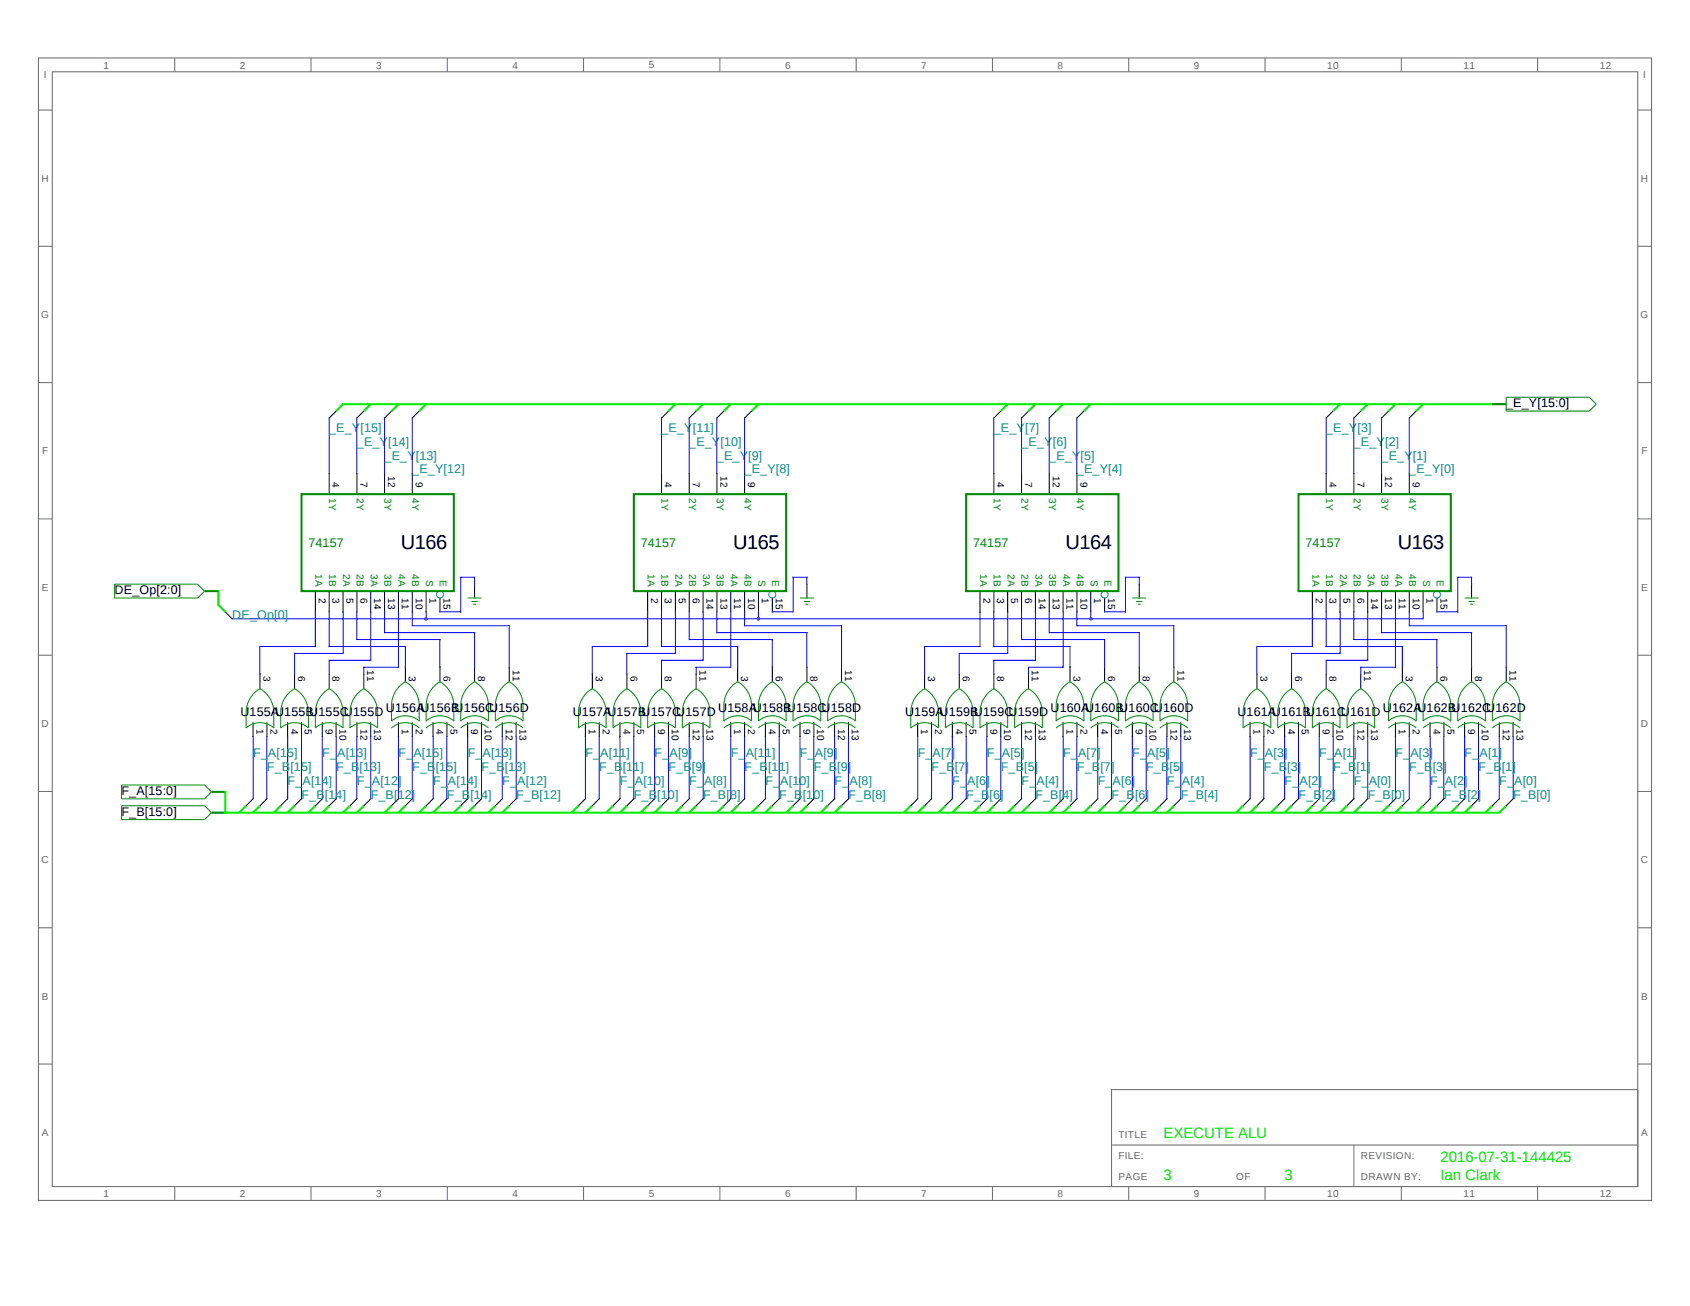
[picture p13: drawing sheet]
<svg xmlns="http://www.w3.org/2000/svg" width="279mm" height="216mm" viewBox="0 0 279 216" stroke-linecap="round" stroke-linejoin="round" font-family="sans-serif">
<defs><g id="words">
<g font-size="3.3">
<text x="66.3" y="90.8">U166</text>
<text x="121.2" y="90.8">U165</text>
<text x="176.2" y="90.8">U164</text>
<text x="231.1" y="90.8">U163</text>
</g>
<g font-size="2.5" fill="#0e0">
<text x="192.4" y="188.1">EXECUTE ALU</text>
<text x="192.4" y="195">3</text>
<text x="212.4" y="195">3</text>
<text x="238.1" y="192.2">2016-07-31-144425</text>
<text x="238.1" y="195">Ian Clark</text>
</g>
<g font-size="2.1" fill="#008b8b">
<text x="54.4" y="71.4">_E_Y[15]</text>
<text x="109.4" y="71.4">_E_Y[11]</text>
<text x="164.3" y="71.4">_E_Y[7]</text>
<text x="219.3" y="71.4">_E_Y[3]</text>
<text x="59" y="73.7">_E_Y[14]</text>
<text x="63.6" y="76">_E_Y[13]</text>
<text x="113.9" y="73.7">_E_Y[10]</text>
<text x="118.5" y="76">_E_Y[9]</text>
<text x="168.9" y="73.7">_E_Y[6]</text>
<text x="173.5" y="76">_E_Y[5]</text>
<text x="223.8" y="73.7">_E_Y[2]</text>
<text x="228.4" y="76">_E_Y[1]</text>
<text x="68.2" y="78.3">_E_Y[12]</text>
<text x="123.1" y="78.3">_E_Y[8]</text>
<text x="178" y="78.3">_E_Y[4]</text>
<text x="233" y="78.3">_E_Y[0]</text>
<text x="38.4" y="102.3">DE_Op[0]</text>
<text x="41.8" y="125.2">F_A[15]</text>
<text x="53.3" y="125.2">F_A[13]</text>
<text x="65.9" y="125.2">F_A[15]</text>
<text x="77.3" y="125.2">F_A[13]</text>
<text x="96.8" y="125.2">F_A[11]</text>
<text x="108.2" y="125.2">F_A[9]</text>
<text x="120.8" y="125.2">F_A[11]</text>
<text x="132.3" y="125.2">F_A[9]</text>
<text x="151.7" y="125.2">F_A[7]</text>
<text x="163.2" y="125.2">F_A[5]</text>
<text x="175.8" y="125.2">F_A[7]</text>
<text x="187.2" y="125.2">F_A[5]</text>
<text x="206.7" y="125.2">F_A[3]</text>
<text x="218.1" y="125.2">F_A[1]</text>
<text x="230.7" y="125.2">F_A[3]</text>
<text x="242.1" y="125.2">F_A[1]</text>
<text x="44.1" y="127.5">F_B[15]</text>
<text x="47.6" y="129.8">F_A[14]</text>
<text x="55.6" y="127.5">F_B[13]</text>
<text x="59" y="129.8">F_A[12]</text>
<text x="68.2" y="127.5">F_B[15]</text>
<text x="71.6" y="129.8">F_A[14]</text>
<text x="79.6" y="127.5">F_B[13]</text>
<text x="83" y="129.8">F_A[12]</text>
<text x="99.1" y="127.5">F_B[11]</text>
<text x="102.5" y="129.8">F_A[10]</text>
<text x="110.5" y="127.5">F_B[9]</text>
<text x="113.9" y="129.8">F_A[8]</text>
<text x="123.1" y="127.5">F_B[11]</text>
<text x="126.5" y="129.8">F_A[10]</text>
<text x="134.5" y="127.5">F_B[9]</text>
<text x="138" y="129.8">F_A[8]</text>
<text x="154" y="127.5">F_B[7]</text>
<text x="157.4" y="129.8">F_A[6]</text>
<text x="165.5" y="127.5">F_B[5]</text>
<text x="168.9" y="129.8">F_A[4]</text>
<text x="178" y="127.5">F_B[7]</text>
<text x="181.5" y="129.8">F_A[6]</text>
<text x="189.5" y="127.5">F_B[5]</text>
<text x="192.9" y="129.8">F_A[4]</text>
<text x="209" y="127.5">F_B[3]</text>
<text x="212.4" y="129.8">F_A[2]</text>
<text x="220.4" y="127.5">F_B[1]</text>
<text x="223.8" y="129.8">F_A[0]</text>
<text x="233" y="127.5">F_B[3]</text>
<text x="236.4" y="129.8">F_A[2]</text>
<text x="244.4" y="127.5">F_B[1]</text>
<text x="247.9" y="129.8">F_A[0]</text>
<text x="49.8" y="132.1">F_B[14]</text>
<text x="61.3" y="132.1">F_B[12]</text>
<text x="73.9" y="132.1">F_B[14]</text>
<text x="85.3" y="132.1">F_B[12]</text>
<text x="104.8" y="132.1">F_B[10]</text>
<text x="116.2" y="132.1">F_B[8]</text>
<text x="128.8" y="132.1">F_B[10]</text>
<text x="140.3" y="132.1">F_B[8]</text>
<text x="159.7" y="132.1">F_B[6]</text>
<text x="171.2" y="132.1">F_B[4]</text>
<text x="183.8" y="132.1">F_B[6]</text>
<text x="195.2" y="132.1">F_B[4]</text>
<text x="214.7" y="132.1">F_B[2]</text>
<text x="226.1" y="132.1">F_B[0]</text>
<text x="238.7" y="132.1">F_B[2]</text>
<text x="250.2" y="132.1">F_B[0]</text>
</g>
<g font-size="2.1">
<text x="249" y="67.4">_E_Y[15:0]</text>
<text x="18.9" y="98.3">DE_Op[2:0]</text>
<text x="39.7" y="118.3">U155AU155BU155CU155D</text>
<text x="63.8" y="117.7">U156AU156BU156CU156D</text>
<text x="94.7" y="118.3">U157AU157BU157CU157D</text>
<text x="118.7" y="117.7">U158AU158BU158CU158D</text>
<text x="149.6" y="118.3">U159AU159BU159CU159D</text>
<text x="173.7" y="117.7">U160AU160BU160CU160D</text>
<text x="204.6" y="118.3">U161AU161BU161CU161D</text>
<text x="228.6" y="117.7">U162AU162BU162CU162D</text>
<text x="20.1" y="131.5">F_A[15:0]</text>
<text x="20.1" y="134.9">F_B[15:0]</text>
</g>
<g font-size="2.1" fill="#008b00">
<text x="51" y="90.5">74157</text>
<text x="105.9" y="90.5">74157</text>
<text x="160.9" y="90.5">74157</text>
<text x="215.8" y="90.5">74157</text>
</g>
<g font-size="1.7" fill="#666">
<text x="17.1" y="11.3">1</text>
<text x="39.7" y="11.3">2</text>
<text x="62.2" y="11.3">3</text>
<text x="84.7" y="11.3">4</text>
<text x="107.3" y="11.3">5</text>
<text x="129.8" y="11.3">6</text>
<text x="152.3" y="11.3">7</text>
<text x="174.9" y="11.3">8</text>
<text x="197.4" y="11.3">9</text>
<text x="219.4" y="11.3">10</text>
<text x="242" y="11.3">11</text>
<text x="264.5" y="11.3">12</text>
<text x="7.2" y="12.9">I</text>
<text x="271.7" y="12.9">I</text>
<text x="6.9" y="30.1">H</text>
<text x="271.3" y="30.1">H</text>
<text x="6.8" y="52.6">G</text>
<text x="271.2" y="52.6">G</text>
<text x="7" y="75.1">F</text>
<text x="271.4" y="75.1">F</text>
<text x="6.9" y="97.7">E</text>
<text x="271.3" y="97.7">E</text>
<text x="6.9" y="120.2">D</text>
<text x="271.3" y="120.2">D</text>
<text x="6.9" y="142.7">C</text>
<text x="271.3" y="142.7">C</text>
<text x="6.9" y="165.3">B</text>
<text x="271.3" y="165.3">B</text>
<text x="6.9" y="187.8">A</text>
<text x="184.9" y="191.6">FILE:</text>
<text x="184.9" y="188.1">TITLE</text>
<text x="225" y="191.6">REVISION:</text>
<text x="271.3" y="187.8">A</text>
<text x="17.1" y="197.9">1</text>
<text x="39.7" y="197.9">2</text>
<text x="62.2" y="197.9">3</text>
<text x="84.7" y="197.9">4</text>
<text x="107.3" y="197.9">5</text>
<text x="129.8" y="197.9">6</text>
<text x="152.3" y="197.9">7</text>
<text x="174.9" y="197.9">8</text>
<text x="184.9" y="195">PAGE</text>
<text x="197.4" y="197.9">9</text>
<text x="204.4" y="195">OF</text>
<text x="219.4" y="197.9">10</text>
<text x="225" y="195">DRAWN BY:</text>
<text x="242" y="197.9">11</text>
<text x="264.5" y="197.9">12</text>
</g>
<g font-size="1.7" fill="#008b00">
<text x="54.4" y="82.3" transform="rotate(90 54.4 82.3)">1Y</text>
<text x="59" y="82.3" transform="rotate(90 59 82.3)">2Y</text>
<text x="63.6" y="82.3" transform="rotate(90 63.6 82.3)">3Y</text>
<text x="68.2" y="82.3" transform="rotate(90 68.2 82.3)">4Y</text>
<text x="109.4" y="82.3" transform="rotate(90 109.4 82.3)">1Y</text>
<text x="113.9" y="82.3" transform="rotate(90 113.9 82.3)">2Y</text>
<text x="118.5" y="82.3" transform="rotate(90 118.5 82.3)">3Y</text>
<text x="123.1" y="82.3" transform="rotate(90 123.1 82.3)">4Y</text>
<text x="164.3" y="82.3" transform="rotate(90 164.3 82.3)">1Y</text>
<text x="168.9" y="82.3" transform="rotate(90 168.9 82.3)">2Y</text>
<text x="173.5" y="82.3" transform="rotate(90 173.5 82.3)">3Y</text>
<text x="178" y="82.3" transform="rotate(90 178 82.3)">4Y</text>
<text x="219.3" y="82.3" transform="rotate(90 219.3 82.3)">1Y</text>
<text x="223.8" y="82.3" transform="rotate(90 223.8 82.3)">2Y</text>
<text x="228.4" y="82.3" transform="rotate(90 228.4 82.3)">3Y</text>
<text x="233" y="82.3" transform="rotate(90 233 82.3)">4Y</text>
<text x="52.1" y="94.9" transform="rotate(90 52.1 94.9)">1A</text>
<text x="54.4" y="94.9" transform="rotate(90 54.4 94.9)">1B</text>
<text x="56.7" y="94.9" transform="rotate(90 56.7 94.9)">2A</text>
<text x="59" y="94.9" transform="rotate(90 59 94.9)">2B</text>
<text x="61.3" y="94.9" transform="rotate(90 61.3 94.9)">3A</text>
<text x="63.6" y="94.9" transform="rotate(90 63.6 94.9)">3B</text>
<text x="65.9" y="94.9" transform="rotate(90 65.9 94.9)">4A</text>
<text x="68.2" y="94.9" transform="rotate(90 68.2 94.9)">4B</text>
<text x="70.5" y="95.9" transform="rotate(90 70.5 95.9)">S</text>
<text x="72.7" y="95.9" transform="rotate(90 72.7 95.9)">E</text>
<text x="107.1" y="94.9" transform="rotate(90 107.1 94.9)">1A</text>
<text x="109.4" y="94.9" transform="rotate(90 109.4 94.9)">1B</text>
<text x="111.7" y="94.9" transform="rotate(90 111.7 94.9)">2A</text>
<text x="113.9" y="94.9" transform="rotate(90 113.9 94.9)">2B</text>
<text x="116.2" y="94.9" transform="rotate(90 116.2 94.9)">3A</text>
<text x="118.5" y="94.9" transform="rotate(90 118.5 94.9)">3B</text>
<text x="120.8" y="94.9" transform="rotate(90 120.8 94.9)">4A</text>
<text x="123.1" y="94.9" transform="rotate(90 123.1 94.9)">4B</text>
<text x="125.4" y="95.9" transform="rotate(90 125.4 95.9)">S</text>
<text x="127.7" y="95.9" transform="rotate(90 127.7 95.9)">E</text>
<text x="162" y="94.9" transform="rotate(90 162 94.9)">1A</text>
<text x="164.3" y="94.9" transform="rotate(90 164.3 94.9)">1B</text>
<text x="166.6" y="94.9" transform="rotate(90 166.6 94.9)">2A</text>
<text x="168.9" y="94.9" transform="rotate(90 168.9 94.9)">2B</text>
<text x="171.2" y="94.9" transform="rotate(90 171.2 94.9)">3A</text>
<text x="173.5" y="94.9" transform="rotate(90 173.5 94.9)">3B</text>
<text x="175.8" y="94.9" transform="rotate(90 175.8 94.9)">4A</text>
<text x="178" y="94.9" transform="rotate(90 178 94.9)">4B</text>
<text x="180.3" y="95.9" transform="rotate(90 180.3 95.9)">S</text>
<text x="182.6" y="95.9" transform="rotate(90 182.6 95.9)">E</text>
<text x="217" y="94.9" transform="rotate(90 217 94.9)">1A</text>
<text x="219.3" y="94.9" transform="rotate(90 219.3 94.9)">1B</text>
<text x="221.5" y="94.9" transform="rotate(90 221.5 94.9)">2A</text>
<text x="223.8" y="94.9" transform="rotate(90 223.8 94.9)">2B</text>
<text x="226.1" y="94.9" transform="rotate(90 226.1 94.9)">3A</text>
<text x="228.4" y="94.9" transform="rotate(90 228.4 94.9)">3B</text>
<text x="230.7" y="94.9" transform="rotate(90 230.7 94.9)">4A</text>
<text x="233" y="94.9" transform="rotate(90 233 94.9)">4B</text>
<text x="235.3" y="95.9" transform="rotate(90 235.3 95.9)">S</text>
<text x="237.6" y="95.9" transform="rotate(90 237.6 95.9)">E</text>
</g>
<g font-size="1.7">
<text x="55" y="79.6" transform="rotate(90 55 79.6)">4</text>
<text x="59.6" y="79.6" transform="rotate(90 59.6 79.6)">7</text>
<text x="64.2" y="78.6" transform="rotate(90 64.2 78.6)">12</text>
<text x="68.7" y="79.6" transform="rotate(90 68.7 79.6)">9</text>
<text x="109.9" y="79.6" transform="rotate(90 109.9 79.6)">4</text>
<text x="114.5" y="79.6" transform="rotate(90 114.5 79.6)">7</text>
<text x="119.1" y="78.6" transform="rotate(90 119.1 78.6)">12</text>
<text x="123.7" y="79.6" transform="rotate(90 123.7 79.6)">9</text>
<text x="164.9" y="79.6" transform="rotate(90 164.9 79.6)">4</text>
<text x="169.5" y="79.6" transform="rotate(90 169.5 79.6)">7</text>
<text x="174" y="78.6" transform="rotate(90 174 78.6)">12</text>
<text x="178.6" y="79.6" transform="rotate(90 178.6 79.6)">9</text>
<text x="219.8" y="79.6" transform="rotate(90 219.8 79.6)">4</text>
<text x="224.4" y="79.6" transform="rotate(90 224.4 79.6)">7</text>
<text x="229" y="78.6" transform="rotate(90 229 78.6)">12</text>
<text x="233.6" y="79.6" transform="rotate(90 233.6 79.6)">9</text>
<text x="52.7" y="98.8" transform="rotate(90 52.7 98.8)">2</text>
<text x="55" y="98.8" transform="rotate(90 55 98.8)">3</text>
<text x="57.3" y="98.8" transform="rotate(90 57.3 98.8)">5</text>
<text x="59.6" y="98.8" transform="rotate(90 59.6 98.8)">6</text>
<text x="61.9" y="98.8" transform="rotate(90 61.9 98.8)">14</text>
<text x="64.2" y="98.8" transform="rotate(90 64.2 98.8)">13</text>
<text x="66.4" y="98.8" transform="rotate(90 66.4 98.8)">11</text>
<text x="68.7" y="98.8" transform="rotate(90 68.7 98.8)">10</text>
<text x="71" y="98.8" transform="rotate(90 71 98.8)">1</text>
<text x="73.3" y="98.8" transform="rotate(90 73.3 98.8)">15</text>
<text x="107.7" y="98.8" transform="rotate(90 107.7 98.8)">2</text>
<text x="109.9" y="98.8" transform="rotate(90 109.9 98.8)">3</text>
<text x="112.2" y="98.8" transform="rotate(90 112.2 98.8)">5</text>
<text x="114.5" y="98.8" transform="rotate(90 114.5 98.8)">6</text>
<text x="116.8" y="98.8" transform="rotate(90 116.8 98.8)">14</text>
<text x="119.1" y="98.8" transform="rotate(90 119.1 98.8)">13</text>
<text x="121.4" y="98.8" transform="rotate(90 121.4 98.8)">11</text>
<text x="123.7" y="98.8" transform="rotate(90 123.7 98.8)">10</text>
<text x="126" y="98.8" transform="rotate(90 126 98.8)">1</text>
<text x="128.3" y="98.8" transform="rotate(90 128.3 98.8)">15</text>
<text x="162.6" y="98.8" transform="rotate(90 162.6 98.8)">2</text>
<text x="164.9" y="98.8" transform="rotate(90 164.9 98.8)">3</text>
<text x="167.2" y="98.8" transform="rotate(90 167.2 98.8)">5</text>
<text x="169.5" y="98.8" transform="rotate(90 169.5 98.8)">6</text>
<text x="171.8" y="98.8" transform="rotate(90 171.8 98.8)">14</text>
<text x="174" y="98.8" transform="rotate(90 174 98.8)">13</text>
<text x="176.3" y="98.8" transform="rotate(90 176.3 98.8)">11</text>
<text x="178.6" y="98.8" transform="rotate(90 178.6 98.8)">10</text>
<text x="180.9" y="98.8" transform="rotate(90 180.9 98.8)">1</text>
<text x="183.2" y="98.8" transform="rotate(90 183.2 98.8)">15</text>
<text x="217.5" y="98.8" transform="rotate(90 217.5 98.8)">2</text>
<text x="219.8" y="98.8" transform="rotate(90 219.8 98.8)">3</text>
<text x="222.1" y="98.8" transform="rotate(90 222.1 98.8)">5</text>
<text x="224.4" y="98.8" transform="rotate(90 224.4 98.8)">6</text>
<text x="226.7" y="98.8" transform="rotate(90 226.7 98.8)">14</text>
<text x="229" y="98.8" transform="rotate(90 229 98.8)">13</text>
<text x="231.3" y="98.8" transform="rotate(90 231.3 98.8)">11</text>
<text x="233.6" y="98.8" transform="rotate(90 233.6 98.8)">10</text>
<text x="235.8" y="98.8" transform="rotate(90 235.8 98.8)">1</text>
<text x="238.1" y="98.8" transform="rotate(90 238.1 98.8)">15</text>
<text x="43.6" y="111.8" transform="rotate(90 43.6 111.8)">3</text>
<text x="49.3" y="111.8" transform="rotate(90 49.3 111.8)">6</text>
<text x="55" y="111.8" transform="rotate(90 55 111.8)">8</text>
<text x="60.7" y="110.8" transform="rotate(90 60.7 110.8)">11</text>
<text x="67.6" y="111.8" transform="rotate(90 67.6 111.8)">3</text>
<text x="73.3" y="111.8" transform="rotate(90 73.3 111.8)">6</text>
<text x="79" y="111.8" transform="rotate(90 79 111.8)">8</text>
<text x="84.8" y="110.8" transform="rotate(90 84.8 110.8)">11</text>
<text x="98.5" y="111.8" transform="rotate(90 98.5 111.8)">3</text>
<text x="104.2" y="111.8" transform="rotate(90 104.2 111.8)">6</text>
<text x="109.9" y="111.8" transform="rotate(90 109.9 111.8)">8</text>
<text x="115.7" y="110.8" transform="rotate(90 115.7 110.8)">11</text>
<text x="122.5" y="111.8" transform="rotate(90 122.5 111.8)">3</text>
<text x="128.3" y="111.8" transform="rotate(90 128.3 111.8)">6</text>
<text x="134" y="111.8" transform="rotate(90 134 111.8)">8</text>
<text x="139.7" y="110.8" transform="rotate(90 139.7 110.8)">11</text>
<text x="153.4" y="111.8" transform="rotate(90 153.4 111.8)">3</text>
<text x="159.2" y="111.8" transform="rotate(90 159.2 111.8)">6</text>
<text x="164.9" y="111.8" transform="rotate(90 164.9 111.8)">8</text>
<text x="170.6" y="110.8" transform="rotate(90 170.6 110.8)">11</text>
<text x="177.5" y="111.8" transform="rotate(90 177.5 111.8)">3</text>
<text x="183.2" y="111.8" transform="rotate(90 183.2 111.8)">6</text>
<text x="188.9" y="111.8" transform="rotate(90 188.9 111.8)">8</text>
<text x="194.6" y="110.8" transform="rotate(90 194.6 110.8)">11</text>
<text x="208.4" y="111.8" transform="rotate(90 208.4 111.8)">3</text>
<text x="214.1" y="111.8" transform="rotate(90 214.1 111.8)">6</text>
<text x="219.8" y="111.8" transform="rotate(90 219.8 111.8)">8</text>
<text x="225.5" y="110.8" transform="rotate(90 225.5 110.8)">11</text>
<text x="232.4" y="111.8" transform="rotate(90 232.4 111.8)">3</text>
<text x="238.1" y="111.8" transform="rotate(90 238.1 111.8)">6</text>
<text x="243.9" y="111.8" transform="rotate(90 243.9 111.8)">8</text>
<text x="249.6" y="110.8" transform="rotate(90 249.6 110.8)">11</text>
<text x="42.4" y="120.6" transform="rotate(90 42.4 120.6)">1</text>
<text x="44.7" y="120.6" transform="rotate(90 44.7 120.6)">2</text>
<text x="48.1" y="120.6" transform="rotate(90 48.1 120.6)">4</text>
<text x="50.4" y="120.6" transform="rotate(90 50.4 120.6)">5</text>
<text x="53.9" y="120.6" transform="rotate(90 53.9 120.6)">9</text>
<text x="56.1" y="120.6" transform="rotate(90 56.1 120.6)">10</text>
<text x="59.6" y="120.6" transform="rotate(90 59.6 120.6)">12</text>
<text x="61.9" y="120.6" transform="rotate(90 61.9 120.6)">13</text>
<text x="66.4" y="120.6" transform="rotate(90 66.4 120.6)">1</text>
<text x="68.7" y="120.6" transform="rotate(90 68.7 120.6)">2</text>
<text x="72.2" y="120.6" transform="rotate(90 72.2 120.6)">4</text>
<text x="74.5" y="120.6" transform="rotate(90 74.5 120.6)">5</text>
<text x="77.9" y="120.6" transform="rotate(90 77.9 120.6)">9</text>
<text x="80.2" y="120.6" transform="rotate(90 80.2 120.6)">10</text>
<text x="83.6" y="120.6" transform="rotate(90 83.6 120.6)">12</text>
<text x="85.9" y="120.6" transform="rotate(90 85.9 120.6)">13</text>
<text x="97.4" y="120.6" transform="rotate(90 97.4 120.6)">1</text>
<text x="99.6" y="120.6" transform="rotate(90 99.6 120.6)">2</text>
<text x="103.1" y="120.6" transform="rotate(90 103.1 120.6)">4</text>
<text x="105.4" y="120.6" transform="rotate(90 105.4 120.6)">5</text>
<text x="108.8" y="120.6" transform="rotate(90 108.8 120.6)">9</text>
<text x="111.1" y="120.6" transform="rotate(90 111.1 120.6)">10</text>
<text x="114.5" y="120.6" transform="rotate(90 114.5 120.6)">12</text>
<text x="116.8" y="120.6" transform="rotate(90 116.8 120.6)">13</text>
<text x="121.4" y="120.6" transform="rotate(90 121.4 120.6)">1</text>
<text x="123.7" y="120.6" transform="rotate(90 123.7 120.6)">2</text>
<text x="127.1" y="120.6" transform="rotate(90 127.1 120.6)">4</text>
<text x="129.4" y="120.6" transform="rotate(90 129.4 120.6)">5</text>
<text x="132.8" y="120.6" transform="rotate(90 132.8 120.6)">9</text>
<text x="135.1" y="120.6" transform="rotate(90 135.1 120.6)">10</text>
<text x="138.6" y="120.6" transform="rotate(90 138.6 120.6)">12</text>
<text x="140.8" y="120.6" transform="rotate(90 140.8 120.6)">13</text>
<text x="152.3" y="120.6" transform="rotate(90 152.3 120.6)">1</text>
<text x="154.6" y="120.6" transform="rotate(90 154.6 120.6)">2</text>
<text x="158" y="120.6" transform="rotate(90 158 120.6)">4</text>
<text x="160.3" y="120.6" transform="rotate(90 160.3 120.6)">5</text>
<text x="163.7" y="120.6" transform="rotate(90 163.7 120.6)">9</text>
<text x="166" y="120.6" transform="rotate(90 166 120.6)">10</text>
<text x="169.5" y="120.6" transform="rotate(90 169.5 120.6)">12</text>
<text x="171.8" y="120.6" transform="rotate(90 171.8 120.6)">13</text>
<text x="176.3" y="120.6" transform="rotate(90 176.3 120.6)">1</text>
<text x="178.6" y="120.6" transform="rotate(90 178.6 120.6)">2</text>
<text x="182.1" y="120.6" transform="rotate(90 182.1 120.6)">4</text>
<text x="184.3" y="120.6" transform="rotate(90 184.3 120.6)">5</text>
<text x="187.8" y="120.6" transform="rotate(90 187.8 120.6)">9</text>
<text x="190.1" y="120.6" transform="rotate(90 190.1 120.6)">10</text>
<text x="193.5" y="120.6" transform="rotate(90 193.5 120.6)">12</text>
<text x="195.8" y="120.6" transform="rotate(90 195.8 120.6)">13</text>
<text x="207.2" y="120.6" transform="rotate(90 207.2 120.6)">1</text>
<text x="209.5" y="120.6" transform="rotate(90 209.5 120.6)">2</text>
<text x="213" y="120.6" transform="rotate(90 213 120.6)">4</text>
<text x="215.2" y="120.6" transform="rotate(90 215.2 120.6)">5</text>
<text x="218.7" y="120.6" transform="rotate(90 218.7 120.6)">9</text>
<text x="221" y="120.6" transform="rotate(90 221 120.6)">10</text>
<text x="224.4" y="120.6" transform="rotate(90 224.4 120.6)">12</text>
<text x="226.7" y="120.6" transform="rotate(90 226.7 120.6)">13</text>
<text x="231.3" y="120.6" transform="rotate(90 231.3 120.6)">1</text>
<text x="233.6" y="120.6" transform="rotate(90 233.6 120.6)">2</text>
<text x="237" y="120.6" transform="rotate(90 237 120.6)">4</text>
<text x="239.3" y="120.6" transform="rotate(90 239.3 120.6)">5</text>
<text x="242.7" y="120.6" transform="rotate(90 242.7 120.6)">9</text>
<text x="245" y="120.6" transform="rotate(90 245 120.6)">10</text>
<text x="248.4" y="120.6" transform="rotate(90 248.4 120.6)">12</text>
<text x="250.7" y="120.6" transform="rotate(90 250.7 120.6)">13</text>
</g>
</g></defs>
<g fill="none" stroke="#666" stroke-width=".17">
<path d="M6.3 9.6h266.7v188.8h-266.7zM6.3 18.2h2.3M8.6 11.9h262.2v184.3h-262.2zM28.9 9.6v2.3M51.4 9.6v2.3M74 9.6v2.3M96.5 9.6v2.3M119 9.6v2.3M141.5 9.6v2.3M164.1 9.6v2.3M186.6 9.6v2.3M209.1 9.6v2.3"/>
<path d="M231.7 9.6v2.3M254.2 9.6v2.3M270.8 18.2h2.2M6.3 40.7h2.3M270.8 40.7h2.2M6.3 63.3h2.3M270.8 63.3h2.2M6.3 85.8h2.3M270.8 85.8h2.2M6.3 108.3h2.3M270.8 108.3h2.2M6.3 130.8h2.3"/>
<path d="M270.8 130.8h2.2M6.3 153.4h2.3M270.8 153.4h2.2M6.3 175.9h2.3M270.8 175.9h2.2M28.9 196.2v2.2M51.4 196.2v2.2M74 196.2v2.2M96.5 196.2v2.2M119 196.2v2.2M141.5 196.2v2.2M164.1 196.2v2.2"/>
<path d="M183.8 180.1h87v16.1h-87zM183.8 189.3h87M186.6 196.2v2.2M209.1 196.2v2.2M223.8 189.3v6.9M231.7 196.2v2.2M254.2 196.2v2.2"/>
</g>
<g fill="none" stroke="#0e0" stroke-width=".34">
<path d="M61.3 66.8l-1.2 1.2M65.9 66.8l-1.2 1.2M70.4 66.8l-1.1 1.2M111.7 66.8l-1.2 1.2M116.2 66.8l-1.1 1.2M120.8 66.8l-1.1 1.2M125.4 66.8l-1.2 1.2M166.6 66.8l-1.1 1.2M171.2 66.8l-1.2 1.2M175.8 66.8l-1.2 1.2M180.3 66.8l-1.1 1.2M221.5 66.8l-1.1 1.2"/>
<path d="M226.1 66.8l-1.1 1.2M230.7 66.8l-1.1 1.2M235.3 66.8l-1.2 1.2M246.7 66.8h-190l-1.1 1.2M36.1 97.7v2.3l1.2 1.2M37.3 130.9v3.4h210.6l1.1-1.1M40.7 133.2l-1.2 1.1M43 133.2l-1.2 1.1M46.4 133.2l-1.1 1.1M48.7 133.2l-1.1 1.1M52.1 133.2l-1.1 1.1M54.4 133.2l-1.1 1.1"/>
<path d="M57.9 133.2l-1.2 1.1M60.1 133.2l-1.1 1.1M64.7 133.2l-1.1 1.1M67 133.2l-1.1 1.1M70.4 133.2l-1.1 1.1M72.7 133.2l-1.1 1.1M76.2 133.2l-1.2 1.1M78.5 133.2l-1.2 1.1M81.9 133.2l-1.1 1.1M84.2 133.2l-1.2 1.1M95.6 133.2l-1.1 1.1M97.9 133.2l-1.1 1.1"/>
<path d="M101.4 133.2l-1.2 1.1M103.6 133.2l-1.1 1.1M107.1 133.2l-1.2 1.1M109.4 133.2l-1.2 1.1M112.8 133.2l-1.1 1.1M115.1 133.2l-1.2 1.1M119.7 133.2l-1.2 1.1M122 133.2l-1.2 1.1M125.4 133.2l-1.2 1.1M127.7 133.2l-1.2 1.1M131.1 133.2l-1.1 1.1M133.4 133.2l-1.1 1.1"/>
<path d="M136.8 133.2l-1.1 1.1M139.1 133.2l-1.1 1.1M150.6 133.2l-1.2 1.1M152.9 133.2l-1.2 1.1M156.3 133.2l-1.1 1.1M158.6 133.2l-1.2 1.1M162 133.2l-1.1 1.1M164.3 133.2l-1.1 1.1M167.7 133.2l-1.1 1.1M170 133.2l-1.1 1.1M174.6 133.2l-1.1 1.1M176.9 133.2l-1.1 1.1"/>
<path d="M180.3 133.2l-1.1 1.1M182.6 133.2l-1.1 1.1M186.1 133.2l-1.2 1.1M188.3 133.2l-1.1 1.1M191.8 133.2l-1.2 1.1M194.1 133.2l-1.2 1.1M205.5 133.2l-1.1 1.1M207.8 133.2l-1.1 1.1M211.2 133.2l-1.1 1.1M213.5 133.2l-1.1 1.1M217 133.2l-1.2 1.1M219.3 133.2l-1.2 1.1"/>
<path d="M222.7 133.2l-1.2 1.1M225 133.2l-1.2 1.1M229.6 133.2l-1.2 1.1M231.8 133.2l-1.1 1.1M235.3 133.2l-1.2 1.1M237.6 133.2l-1.2 1.1M241 133.2l-1.1 1.1M243.3 133.2l-1.2 1.1M246.7 133.2l-1.1 1.1"/>
</g>
<g fill="none" stroke="#00f" stroke-width=".17">
<path d="M54.4 69.1v9.2M59 69.1v9.2M63.6 69.1v9.2M68.2 69.1v9.2M109.4 69.1v9.2M113.9 69.1v9.2M118.5 69.1v9.2M123.1 69.1v9.2M164.3 69.1v9.2M168.9 69.1v9.2M173.5 69.1v9.2M178 69.1v9.2"/>
<path d="M219.3 69.1v9.2M223.8 69.1v9.2M228.4 69.1v9.2M233 69.1v9.2M78.5 96.6v-1.2h-2.3v5.8h-3.5M133.4 96.6v-1.2h-2.3v5.8h-3.4M188.3 96.6v-1.2h-2.2v5.8h-3.5M243.3 96.6v-1.2h-2.3v5.8h-3.4M52.1 101.2v5.7h-9.1v4.6M54.4 101.2v5.7h12.6v3.4M56.7 101.2v6.8h-8v3.5M59 101.2v4.5h13.7v4.6"/>
<path d="M61.3 101.2v8h-6.9v2.3M63.6 101.2v3.4h14.9v5.7M65.9 101.2v9.1h-5.8v1.2M68.2 101.2v2.2h16v6.9M70.4 101.2v1.1M107.1 101.2v5.7h-9.2v4.6M109.4 101.2v5.7h12.6v3.4M111.7 101.2v6.8h-8.1v3.5M113.9 101.2v4.5h13.8v4.6M116.2 101.2v8h-6.8v2.3M118.5 101.2v3.4h14.9v5.7M120.8 101.2v9.1h-5.7v1.2"/>
<path d="M123.1 101.2v2.2h16v6.9M125.4 101.2v1.1M162 101.2v5.7h-9.1v4.6M164.3 101.2v5.7h12.6v3.4M166.6 101.2v6.8h-8v3.5M168.9 101.2v4.5h13.7v4.6M171.2 101.2v8h-6.9v2.3M173.5 101.2v3.4h14.8v5.7M175.8 101.2v9.1h-5.8v1.2M178 101.2v2.2h16.1v6.9M180.3 101.2v1.1M217 101.2v5.7h-9.2v4.6"/>
<path d="M219.3 101.2v5.7h12.5v3.4M221.5 101.2v6.8h-8v3.5M223.8 101.2v4.5h13.8v4.6M226.1 101.2v8h-6.8v2.3M228.4 101.2v3.4h14.9v5.7M230.7 101.2v9.1h-5.7v1.2M233 101.2v2.2h16v6.9M235.3 101.2v1.1h-196.9M41.8 121.8v10.3M44.1 121.8v10.3M47.6 121.8v10.3M49.8 121.8v10.3"/>
<path d="M53.3 121.8v10.3M55.6 121.8v10.3M59 121.8v10.3M61.3 121.8v10.3M65.9 121.8v10.3M68.2 121.8v10.3M71.6 121.8v10.3M73.9 121.8v10.3M77.3 121.8v10.3M79.6 121.8v10.3M83 121.8v10.3M85.3 121.8v10.3"/>
<path d="M96.8 121.8v10.3M99.1 121.8v10.3M102.5 121.8v10.3M104.8 121.8v10.3M108.2 121.8v10.3M110.5 121.8v10.3M113.9 121.8v10.3M116.2 121.8v10.3M120.8 121.8v10.3M123.1 121.8v10.3M126.5 121.8v10.3M128.8 121.8v10.3"/>
<path d="M132.3 121.8v10.3M134.5 121.8v10.3M138 121.8v10.3M140.3 121.8v10.3M151.7 121.8v10.3M154 121.8v10.3M157.4 121.8v10.3M159.7 121.8v10.3M163.2 121.8v10.3M165.5 121.8v10.3M168.9 121.8v10.3M171.2 121.8v10.3"/>
<path d="M175.8 121.8v10.3M178 121.8v10.3M181.5 121.8v10.3M183.8 121.8v10.3M187.2 121.8v10.3M189.5 121.8v10.3M192.9 121.8v10.3M195.2 121.8v10.3M206.7 121.8v10.3M209 121.8v10.3M212.4 121.8v10.3M214.7 121.8v10.3"/>
<path d="M218.1 121.8v10.3M220.4 121.8v10.3M223.8 121.8v10.3M226.1 121.8v10.3M230.7 121.8v10.3M233 121.8v10.3M236.4 121.8v10.3M238.7 121.8v10.3M242.1 121.8v10.3M244.4 121.8v10.3M247.9 121.8v10.3M250.2 121.8v10.3"/>
</g>
<g fill="none" stroke="#000" stroke-width=".17">
<path d="M54.4 78.3v3.4M55.6 68l-1.2 1.1M59 78.3v3.4M60.1 68l-1.1 1.1M63.6 78.3v3.4M64.7 68l-1.1 1.1M68.2 78.3v3.4M69.3 68l-1.1 1.1M109.4 78.3v3.4M110.5 68l-1.1 1.1M113.9 78.3v3.4M115.1 68l-1.2 1.1"/>
<path d="M118.5 78.3v3.4M119.7 68l-1.2 1.1M123.1 78.3v3.4M124.2 68l-1.1 1.1M164.3 78.3v3.4M165.5 68l-1.2 1.1M168.9 78.3v3.4M170 68l-1.1 1.1M173.5 78.3v3.4M174.6 68l-1.1 1.1M178 78.3v3.4M179.2 68l-1.2 1.1"/>
<path d="M219.3 78.3v3.4M220.4 68l-1.1 1.1M223.8 78.3v3.4M225 68l-1.2 1.1M228.4 78.3v3.4M229.6 68l-1.2 1.1M233 78.3v3.4M234.1 68l-1.1 1.1M52.1 97.7v3.5M54.4 97.7v3.5M56.7 97.7v3.5M59 97.7v3.5"/>
<path d="M61.3 97.7v3.5M63.6 97.7v3.5M65.9 97.7v3.5M68.2 97.7v3.5M70.4 97.7v3.5M72.7 98.9v2.3M78.5 96.6v2.3M107.1 97.7v3.5M109.4 97.7v3.5M111.7 97.7v3.5M113.9 97.7v3.5M116.2 97.7v3.5"/>
<path d="M118.5 97.7v3.5M120.8 97.7v3.5M123.1 97.7v3.5M125.4 97.7v3.5M127.7 98.9v2.3M133.4 96.6v2.3M162 97.7v3.5M164.3 97.7v3.5M166.6 97.7v3.5M168.9 97.7v3.5M171.2 97.7v3.5M173.5 97.7v3.5"/>
<path d="M175.8 97.7v3.5M178 97.7v3.5M180.3 97.7v3.5M182.6 98.9v2.3M188.3 96.6v2.3M217 97.7v3.5M219.3 97.7v3.5M221.5 97.7v3.5M223.8 97.7v3.5M226.1 97.7v3.5M228.4 97.7v3.5M230.7 97.7v3.5"/>
<path d="M233 97.7v3.5M235.3 97.7v3.5M237.6 98.9v2.3M243.3 96.6v2.3M37.3 101.2l1.1 1.1M41.8 119.5v2.3M43 111.5v2.4M44.1 119.5v2.3M47.6 119.5v2.3M48.7 111.5v2.4M49.8 119.5v2.3M53.3 119.5v2.3"/>
<path d="M54.4 111.5v2.4M55.6 119.5v2.3M59 119.5v2.3M60.1 111.5v2.4M61.3 119.5v2.3M65.9 119.5v2.3M67 110.3v2.4M68.2 119.5v2.3M71.6 119.5v2.3M72.7 110.3v2.4M73.9 119.5v2.3M77.3 119.5v2.3"/>
<path d="M78.5 110.3v2.4M79.6 119.5v2.3M83 119.5v2.3M84.2 110.3v2.4M85.3 119.5v2.3M96.8 119.5v2.3M97.9 111.5v2.4M99.1 119.5v2.3M102.5 119.5v2.3M103.6 111.5v2.4M104.8 119.5v2.3M108.2 119.5v2.3"/>
<path d="M109.4 111.5v2.4M110.5 119.5v2.3M113.9 119.5v2.3M115.1 111.5v2.4M116.2 119.5v2.3M120.8 119.5v2.3M122 110.3v2.4M123.1 119.5v2.3M126.5 119.5v2.3M127.7 110.3v2.4M128.8 119.5v2.3M132.3 119.5v2.3"/>
<path d="M133.4 110.3v2.4M134.5 119.5v2.3M138 119.5v2.3M139.1 110.3v2.4M140.3 119.5v2.3M151.7 119.5v2.3M152.9 111.5v2.4M154 119.5v2.3M157.4 119.5v2.3M158.6 111.5v2.4M159.7 119.5v2.3M163.2 119.5v2.3"/>
<path d="M164.3 111.5v2.4M165.5 119.5v2.3M168.9 119.5v2.3M170 111.5v2.4M171.2 119.5v2.3M175.8 119.5v2.3M176.9 110.3v2.4M178 119.5v2.3M181.5 119.5v2.3M182.6 110.3v2.4M183.8 119.5v2.3M187.2 119.5v2.3"/>
<path d="M188.3 110.3v2.4M189.5 119.5v2.3M192.9 119.5v2.3M194.1 110.3v2.4M195.2 119.5v2.3M206.7 119.5v2.3M207.8 111.5v2.4M209 119.5v2.3M212.4 119.5v2.3M213.5 111.5v2.4M214.7 119.5v2.3M218.1 119.5v2.3"/>
<path d="M219.3 111.5v2.4M220.4 119.5v2.3M223.8 119.5v2.3M225 111.5v2.4M226.1 119.5v2.3M230.7 119.5v2.3M231.8 110.3v2.4M233 119.5v2.3M236.4 119.5v2.3M237.6 110.3v2.4M238.7 119.5v2.3M242.1 119.5v2.3"/>
<path d="M243.3 110.3v2.4M244.4 119.5v2.3M247.9 119.5v2.3M249 110.3v2.4M250.2 119.5v2.3M41.8 132.1l-1.1 1.1M44.1 132.1l-1.1 1.1M47.6 132.1l-1.2 1.1M49.8 132.1l-1.1 1.1M53.3 132.1l-1.2 1.1M55.6 132.1l-1.2 1.1M59 132.1l-1.1 1.1"/>
<path d="M61.3 132.1l-1.2 1.1M65.9 132.1l-1.2 1.1M68.2 132.1l-1.2 1.1M71.6 132.1l-1.2 1.1M73.9 132.1l-1.2 1.1M77.3 132.1l-1.1 1.1M79.6 132.1l-1.1 1.1M83 132.1l-1.1 1.1M85.3 132.1l-1.1 1.1M96.8 132.1l-1.2 1.1M99.1 132.1l-1.2 1.1M102.5 132.1l-1.1 1.1"/>
<path d="M104.8 132.1l-1.2 1.1M108.2 132.1l-1.1 1.1M110.5 132.1l-1.1 1.1M113.9 132.1l-1.1 1.1M116.2 132.1l-1.1 1.1M120.8 132.1l-1.1 1.1M123.1 132.1l-1.1 1.1M126.5 132.1l-1.1 1.1M128.8 132.1l-1.1 1.1M132.3 132.1l-1.2 1.1M134.5 132.1l-1.1 1.1M138 132.1l-1.2 1.1"/>
<path d="M140.3 132.1l-1.2 1.1M151.7 132.1l-1.1 1.1M154 132.1l-1.1 1.1M157.4 132.1l-1.1 1.1M159.7 132.1l-1.1 1.1M163.2 132.1l-1.2 1.1M165.5 132.1l-1.2 1.1M168.9 132.1l-1.2 1.1M171.2 132.1l-1.2 1.1M175.8 132.1l-1.2 1.1M178 132.1l-1.1 1.1M181.5 132.1l-1.2 1.1"/>
<path d="M183.8 132.1l-1.2 1.1M187.2 132.1l-1.1 1.1M189.5 132.1l-1.2 1.1M192.9 132.1l-1.1 1.1M195.2 132.1l-1.1 1.1M206.7 132.1l-1.2 1.1M209 132.1l-1.2 1.1M212.4 132.1l-1.2 1.1M214.7 132.1l-1.2 1.1M218.1 132.1l-1.1 1.1M220.4 132.1l-1.1 1.1M223.8 132.1l-1.1 1.1"/>
<path d="M226.1 132.1l-1.1 1.1M230.7 132.1l-1.1 1.1M233 132.1l-1.2 1.1M236.4 132.1l-1.1 1.1M238.7 132.1l-1.1 1.1M242.1 132.1l-1.1 1.1M244.4 132.1l-1.1 1.1M247.9 132.1l-1.2 1.1M250.2 132.1l-1.2 1.1"/>
</g>
<g fill="none" stroke="#008b00" stroke-width=".17">
<path d="M249 65.7h13.7l1.2 1.1-1.2 1.2h-13.7zM18.9 96.6h13.8l1.1 1.1-1.1 1.2h-13.8zM77.3 98.9h2.3M77.9 99.4h1.1M78.2 99.9h.5M132.3 98.9h2.2M132.9 99.4h1M133.2 99.9h.4M187.2 98.9h2.3M187.8 99.4h1.1M188.1 99.9h.5M242.1 98.9h2.3"/>
<path d="M242.8 99.4h1M243.1 99.9h.4M41.9 114.7l1.1-.9a4.6 4.6 0 0 1 2.3 4v2.5a3.4 3.4 0 0 0-4.6 0 7.4 7.4 0 0 1 .8-5.1zM47.6 114.7l1.1-.9a4.6 4.6 0 0 1 2.3 4v2.5a3.4 3.4 0 0 0-4.6 0 7.4 7.4 0 0 1 .8-5.1zM53.4 114.7l1-.9a4.6 4.6 0 0 1 2.3 4v2.5a3.4 3.4 0 0 0-4.6 0 7.4 7.4 0 0 1 .8-5.1zM59.1 114.7l1-.9a4.6 4.6 0 0 1 2.3 4v2.5a3.4 3.4 0 0 0-4.6 0 7.4 7.4 0 0 1 .9-5.1zM65.9 113.6l1.1-.9a4.6 4.6 0 0 1 2.3 4v2.5a3.4 3.4 0 0 0-4.6 0 7.4 7.4 0 0 1 .8-5.1zM70.4 119.2a7.4 7.4 0 0 1 .8-5.1l1-1 .5-.4a4.6 4.6 0 0 1 2.3 4v2.5a3.4 3.4 0 0 0-4.6 0M77.4 113.6l1.1-.9a4.6 4.6 0 0 1 2.3 4v2.5a3.4 3.4 0 0 0-4.6 0 7.4 7.4 0 0 1 .8-5.1zM83.1 113.6l1.1-.9a4.6 4.6 0 0 1 2.3 4v2.5a3.4 3.4 0 0 0-4.6 0 7.4 7.4 0 0 1 .8-5.1zM96.8 114.7l1.1-.9a4.6 4.6 0 0 1 2.3 4v2.5a3.4 3.4 0 0 0-4.6 0 7.4 7.4 0 0 1 .8-5.1zM102.6 114.7l1-.9a4.6 4.6 0 0 1 2.3 4v2.5a3.4 3.4 0 0 0-4.6 0 7.4 7.4 0 0 1 .8-5.1z"/>
<path d="M108.3 114.7l1.1-.9a4.6 4.6 0 0 1 2.3 4v2.5a3.4 3.4 0 0 0-4.6 0 7.4 7.4 0 0 1 .8-5.1zM114 114.7l1.1-.9a4.6 4.6 0 0 1 2.3 4v2.5a3.4 3.4 0 0 0-4.6 0 7.4 7.4 0 0 1 .8-5.1zM120.9 113.6l1.1-.9a4.6 4.6 0 0 1 2.2 4l.1 2.5a3.4 3.4 0 0 0-4.6 0 7.4 7.4 0 0 1 .8-5.1zM126.6 113.6l1.1-.9a4.6 4.6 0 0 1 2.3 4v2.5a3.4 3.4 0 0 0-4.6 0 7.4 7.4 0 0 1 .8-5.1zM132.3 113.6l1.1-.9a4.6 4.6 0 0 1 2.3 4v2.5a3.4 3.4 0 0 0-4.6 0 7.4 7.4 0 0 1 .8-5.1zM138.1 113.6l1-.9a4.6 4.6 0 0 1 2.3 4v2.5a3.4 3.4 0 0 0-4.6 0 7.4 7.4 0 0 1 .8-5.1zM151.8 114.7l1.1-.9a4.6 4.6 0 0 1 2.3 4v2.5a3.4 3.4 0 0 0-4.6 0 7.4 7.4 0 0 1 .8-5.1zM163.2 114.7l1.1-.9a4.6 4.6 0 0 1 2.3 4v2.5a3.4 3.4 0 0 0-4.6 0 7.4 7.4 0 0 1 .8-5.1zM169 114.7l1-.9a4.6 4.6 0 0 1 2.3 4v2.5a3.4 3.4 0 0 0-4.6 0 7.4 7.4 0 0 1 .8-5.1zM174.6 119.2a3.4 3.4 0 0 1 4.6 0M174.6 119.2a7.4 7.4 0 0 1 .8-5.1l.9-1 .6-.4a4.6 4.6 0 0 1 2.3 4v2.5M181.6 113.6l1-.9a4.6 4.6 0 0 1 2.3 4v2.5a3.4 3.4 0 0 0-4.6 0 7.4 7.4 0 0 1 .8-5.1z"/>
<path d="M186 119.2a3.4 3.4 0 0 1 4.6 0M186.1 119.2a7.4 7.4 0 0 1 .8-5.1l.9-1 .5-.4a4.6 4.6 0 0 1 2.3 4v2.5M193 113.6l1.1-.9a4.6 4.6 0 0 1 2.3 4v2.5a3.4 3.4 0 0 0-4.6 0 7.4 7.4 0 0 1 .8-5.1zM206.7 114.7l1.1-.9a4.6 4.6 0 0 1 2.3 4v2.5a3.4 3.4 0 0 0-4.6 0 7.4 7.4 0 0 1 .8-5.1zM212.5 114.7l1-.9a4.6 4.6 0 0 1 2.3 4v2.5a3.4 3.4 0 0 0-4.6 0 7.4 7.4 0 0 1 .8-5.1zM218.2 114.7l1.1-.9a4.6 4.6 0 0 1 2.2 4l.1 2.5a3.4 3.4 0 0 0-4.6 0 7.4 7.4 0 0 1 .8-5.1zM223.9 114.7l1.1-.9a4.6 4.6 0 0 1 2.3 4v2.5a3.4 3.4 0 0 0-4.6 0 7.4 7.4 0 0 1 .8-5.1zM230.8 113.6l1-.9a4.6 4.6 0 0 1 2.3 4v2.5a3.4 3.4 0 0 0-4.6 0 7.4 7.4 0 0 1 .8-5.1zM236.5 113.6l1.1-.9a4.6 4.6 0 0 1 2.3 4v2.5a3.4 3.4 0 0 0-4.6 0 7.4 7.4 0 0 1 .8-5.1zM242.2 113.6l1.1-.9a4.6 4.6 0 0 1 2.3 4v2.5a3.4 3.4 0 0 0-4.6 0 7.4 7.4 0 0 1 .8-5.1zM247.9 113.6l1.1-.9a4.6 4.6 0 0 1 2.3 4v2.5a3.4 3.4 0 0 0-4.6 0 7.4 7.4 0 0 1 .8-5.1zM20.1 129.8h13.7l1.2 1.1-1.2 1.2h-13.7z"/>
<path d="M20.1 133.2h13.7l1.2 1.1-1.2 1.2h-13.7zM64.7 120.3a3.4 3.4 0 0 1 4.6 0M70.4 120.3a3.4 3.4 0 0 1 4.6 0M76.2 120.3a3.4 3.4 0 0 1 4.6 0M81.9 120.3a3.4 3.4 0 0 1 4.6 0M119.7 120.3a3.4 3.4 0 0 1 4.6 0M125.4 120.3a3.4 3.4 0 0 1 4.6 0M131.1 120.3a3.4 3.4 0 0 1 4.6 0M136.8 120.3a3.4 3.4 0 0 1 4.6 0M156.3 120.3a3.4 3.4 0 0 1 4.6 0M156.3 120.3a7.4 7.4 0 0 1 .8-5.1l.9-1 .6-.4a4.6 4.6 0 0 1 2.3 4v2.5M174.6 120.3a3.4 3.4 0 0 1 4.6 0"/>
<path d="M180.3 120.3a3.4 3.4 0 0 1 4.6 0M186 120.3a3.4 3.4 0 0 1 4.6 0M191.8 120.3a3.4 3.4 0 0 1 4.6 0M229.5 120.3a3.4 3.4 0 0 1 4.6 0M235.3 120.3a3.4 3.4 0 0 1 4.6 0M241 120.3a3.4 3.4 0 0 1 4.6 0M246.7 120.3a3.4 3.4 0 0 1 4.6 0"/>
</g>
<g fill="none" stroke="#008b8b" stroke-width=".17">
<circle cx="72.7" cy="98.3" r=".58"/>
<circle cx="127.7" cy="98.3" r=".58"/>
<circle cx="182.6" cy="98.3" r=".58"/>
<circle cx="237.6" cy="98.3" r=".58"/>
</g>
<path d="M246.7 66.8h2.3M33.8 97.7h2.3M49.8 81.7h25.2v16h-25.2zM104.8 81.7h25.2v16h-25.2zM159.7 81.7h25.2v16h-25.2zM214.7 81.7h25.2v16h-25.2zM35 130.9h2.3M35 134.3h2.3" fill="none" stroke="#008b00" stroke-width=".34"/>
<g fill="#a020f0">
<path d="M180.1 102.1h.4l.1 .2-.1 .2h-.4l-.1-.2z"/>
<path d="M125.2 102.1h.4l.1 .2-.1 .2h-.4l-.1-.2z"/>
<path d="M70.3 102.1h.3l.1 .2-.1 .2h-.3l-.1-.2z"/>
</g>
<use href="#words"/>
</svg>
